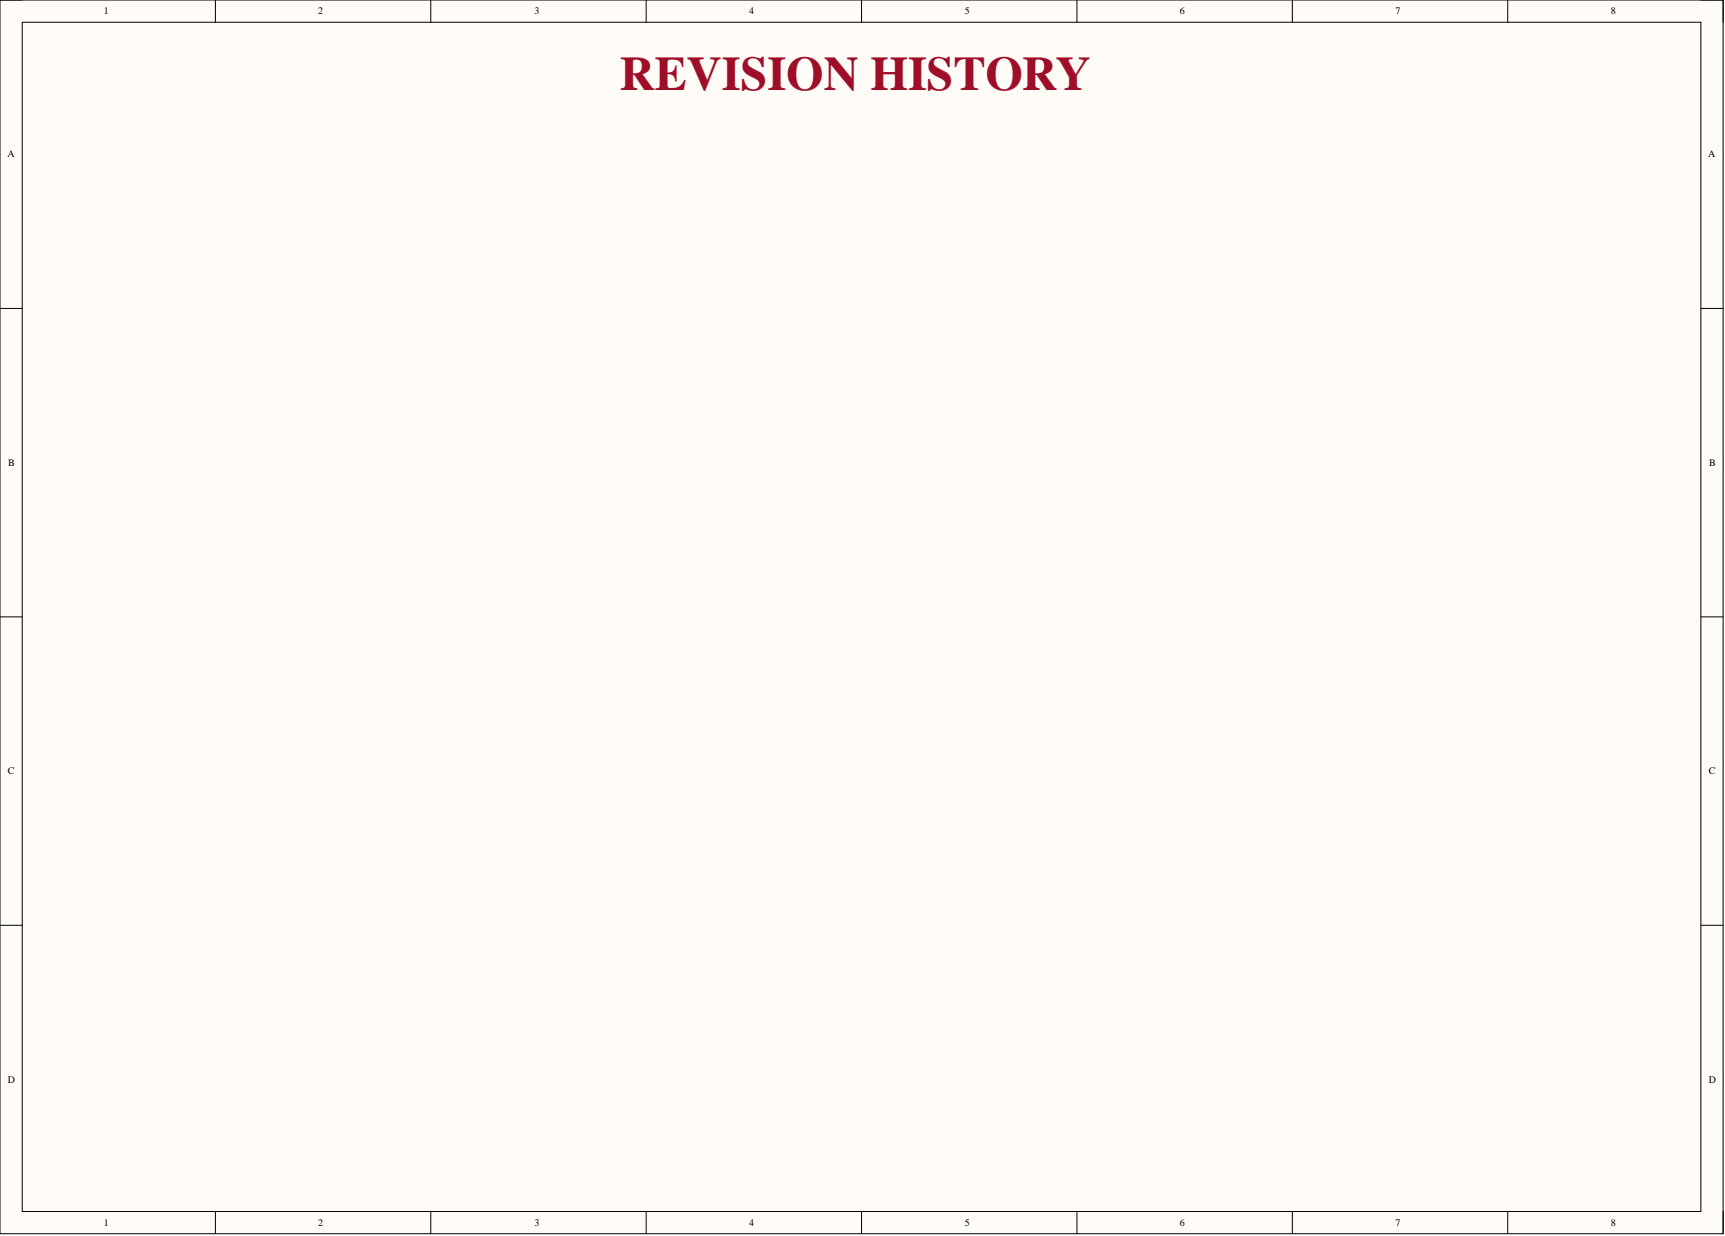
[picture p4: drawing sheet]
<svg xmlns="http://www.w3.org/2000/svg" width="393mm" height="282mm" viewBox="0 0 393 282" stroke-linecap="round" stroke-linejoin="round" font-family="sans-serif">
<defs><g id="words">
<text font-size="11" fill="#9e0e29" x="141.4" y="20.5">REVISION HISTORY</text>
<g font-size="2.3">
<text x="23.7" y="3.3">1</text>
<text x="72.6" y="3.3">2</text>
<text x="121.8" y="3.3">3</text>
<text x="170.9" y="3.3">4</text>
<text x="220" y="3.3">5</text>
<text x="269" y="3.3">6</text>
<text x="318.2" y="3.3">7</text>
<text x="367.3" y="3.3">8</text>
<text x="1.7" y="35.9">A</text>
<text x="389.5" y="35.9">A</text>
<text x="1.9" y="106.3">B</text>
<text x="389.7" y="106.3">B</text>
<text x="1.8" y="176.6">C</text>
<text x="389.6" y="176.6">C</text>
<text x="1.8" y="247">D</text>
<text x="389.6" y="247">D</text>
<text x="23.7" y="279.6">1</text>
<text x="72.6" y="279.6">2</text>
<text x="121.8" y="279.6">3</text>
<text x="170.9" y="279.6">4</text>
<text x="220" y="279.6">5</text>
<text x="269" y="279.6">6</text>
<text x="318.2" y="279.6">7</text>
<text x="367.3" y="279.6">8</text>
</g>
</g></defs>
<path d="M0 0h392.9v281.3h-392.9z" fill-rule="evenodd" fill="#fffcf8"/>
<path d="M0 0h392.9v281.3h-392.9z" fill="none" stroke="#000" stroke-width=".23"/>
<path d="M5.1 5.1h382.7v271.2h-382.7z" fill-rule="evenodd" fill="#fffcf8"/>
<g fill="none" stroke="#000" stroke-width=".23">
<path d="M0 0h5.1M5.1 5.1h382.7v271.2h-382.7zM49.1 0v5.1M98.2 0v5.1M147.3 0v5.1M196.5 0v5.1M245.6 0v5.1M294.7 0v5.1M343.8 0v5.1M387.8 0h5.1v5.1M0 70.3h5.1M387.8 70.3h5.1"/>
<path d="M0 140.7h5.1M387.8 140.7h5.1M0 211h5.1M387.8 211h5.1M49.1 276.3v5M98.2 276.3v5M147.3 276.3v5M196.5 276.3v5M245.6 276.3v5M294.7 276.3v5M343.8 276.3v5M392.9 276.3v5"/>
</g>
<use href="#words"/>
</svg>
